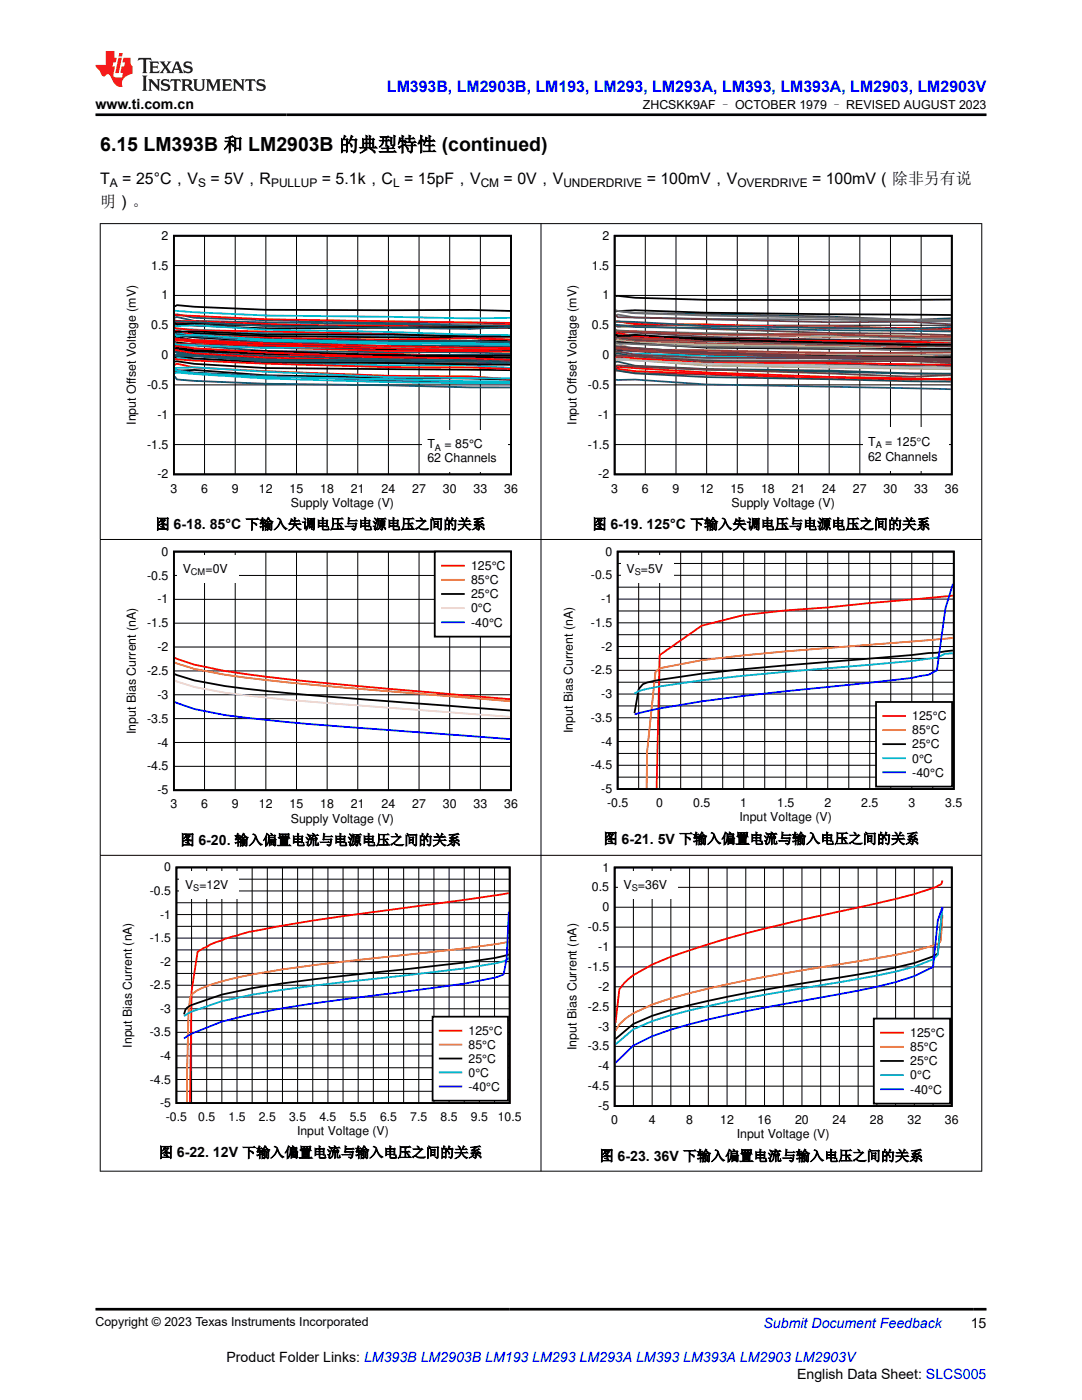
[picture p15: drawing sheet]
<svg xmlns="http://www.w3.org/2000/svg" width="216mm" height="279mm" viewBox="0 0 216 279" stroke-linecap="round" stroke-linejoin="round" font-family="sans-serif">
<defs><g id="words">
<text font-size="3.9" x="20" y="30.2">6.15 LM393B 和 LM2903B 的典型特性 (continued)</text>
<text font-size="3.2" fill="#00f" x="77.2" y="18.3">LM393B, LM2903B, LM193, LM293, LM293A, LM393, LM393A, LM2903, LM2903V</text>
<g font-size="3.2">
<text x="20" y="41.2">明）。</text>
<text x="20" y="36.7">T</text>
<text x="24.4" y="36.7">= 25°C，V</text>
<text x="42" y="36.7">= 5V，R</text>
<text x="64.2" y="36.7">= 5.1k，C = 15pF，V</text>
<text x="100.5" y="36.7">= 0V，V</text>
<text x="129" y="36.7">= 100mV，V</text>
<text x="162" y="36.7">= 100mV（除非另有说</text>
</g>
<g font-size="2.8">
<text x="19" y="21.7">www.ti.com.cn</text>
<text x="31" y="105.6">图 6-18. 85°C 下输入失调电压与电源电压之间的关系</text>
<text x="118.2" y="105.6">图 6-19. 125°C 下输入失调电压与电源电压之间的关系</text>
<text x="36" y="168.6">图 6-20. 输入偏置电流与电源电压之间的关系</text>
<text x="120.4" y="168.3">图 6-21. 5V 下输入偏置电流与输入电压之间的关系</text>
<text x="31.7" y="231">图 6-22. 12V 下输入偏置电流与输入电压之间的关系</text>
<text x="119.6" y="231.7">图 6-23. 36V 下输入偏置电流与输入电压之间的关系</text>
<text x="193.7" y="265">15</text>
<text x="45.2" y="271.9">Product Folder Links: LM393B LM2903B LM193 LM293 LM293A LM393 LM393A LM2903 LM2903V</text>
<text x="159" y="275.3">English Data Sheet: SLCS005</text>
</g>
<text font-size="2.8" fill="#00f" x="152.4" y="265">Submit Document Feedback</text>
<g font-size="2.5">
<text x="128.3" y="21.8">ZHCSKK9AF – OCTOBER 1979 – REVISED AUGUST 2023</text>
<text x="32.2" y="47.9">2</text>
<text x="120.2" y="47.9">2</text>
<text x="30.2" y="53.8">1.5</text>
<text x="118.1" y="53.8">1.5</text>
<text x="32.2" y="59.8">1</text>
<text x="120.2" y="59.8">1</text>
<text x="30.2" y="65.7">0.5</text>
<text x="118.1" y="65.7">0.5</text>
<text x="32.2" y="71.7">0</text>
<text x="120.2" y="71.7">0</text>
<text x="29.4" y="77.6">-0.5</text>
<text x="117.3" y="77.6">-0.5</text>
<text x="31.4" y="83.6">-1</text>
<text x="119.4" y="83.6">-1</text>
<text x="27.1" y="84.8" transform="rotate(-90 27.1 84.8)">Input Offset Voltage (mV)</text>
<text x="29.4" y="89.5">-1.5</text>
<text x="85.3" y="89.5">T</text>
<text x="88.7" y="89.5">= 85°C</text>
<text x="115" y="84.8" transform="rotate(-90 115 84.8)">Input Offset Voltage (mV)</text>
<text x="117.3" y="89.5">-1.5</text>
<text x="173.2" y="89">T</text>
<text x="176.6" y="89">= 125q</text>
<text x="183.9" y="89">C</text>
<text x="31.4" y="95.5">-2</text>
<text x="85.3" y="92.2">62 Channels</text>
<text x="119.4" y="95.5">-2</text>
<text x="173.2" y="92">62 Channels</text>
<text x="34" y="98.3">3</text>
<text x="40.1" y="98.3">6</text>
<text x="46.2" y="98.3">9</text>
<text x="51.7" y="98.3">12</text>
<text x="57.8" y="98.3">15</text>
<text x="58" y="101.1">Supply Voltage (V)</text>
<text x="63.9" y="98.3">18</text>
<text x="70" y="98.3">21</text>
<text x="76.1" y="98.3">24</text>
<text x="82.2" y="98.3">27</text>
<text x="88.4" y="98.3">30</text>
<text x="94.5" y="98.3">33</text>
<text x="100.6" y="98.3">36</text>
<text x="122" y="98.3">3</text>
<text x="128.1" y="98.3">6</text>
<text x="134.2" y="98.3">9</text>
<text x="139.6" y="98.3">12</text>
<text x="145.7" y="98.3">15</text>
<text x="146" y="101.1">Supply Voltage (V)</text>
<text x="151.9" y="98.3">18</text>
<text x="158" y="98.3">21</text>
<text x="164.1" y="98.3">24</text>
<text x="170.2" y="98.3">27</text>
<text x="176.3" y="98.3">30</text>
<text x="182.4" y="98.3">33</text>
<text x="188.5" y="98.3">36</text>
<text x="32.2" y="110.9">0</text>
<text x="94" y="113.8">125°C</text>
<text x="120.8" y="110.9">0</text>
<text x="29.4" y="115.7">-0.5</text>
<text x="36.5" y="114.4">V</text>
<text x="41" y="114.4">=0V</text>
<text x="94" y="116.6">85°C</text>
<text x="94" y="119.4">25°C</text>
<text x="117.9" y="115.6">-0.5</text>
<text x="125" y="114.4">V</text>
<text x="127.9" y="114.4">=5V</text>
<text x="29.4" y="125.2">-1.5</text>
<text x="31.4" y="120.4">-1</text>
<text x="94" y="122.2">0°C</text>
<text x="94" y="125.1">-40°C</text>
<text x="117.9" y="125.1">-1.5</text>
<text x="120" y="120.4">-1</text>
<text x="31.4" y="129.9">-2</text>
<text x="120" y="129.8">-2</text>
<text x="29.4" y="134.7">-2.5</text>
<text x="117.9" y="134.6">-2.5</text>
<text x="31.4" y="139.5">-3</text>
<text x="120" y="139.3">-3</text>
<text x="182" y="143.8">125°C</text>
<text x="27.1" y="146.5" transform="rotate(-90 27.1 146.5)">Input Bias Current (nA)</text>
<text x="29.4" y="144.2">-3.5</text>
<text x="31.4" y="149">-4</text>
<text x="114.3" y="146.3" transform="rotate(-90 114.3 146.3)">Input Bias Current (nA)</text>
<text x="117.9" y="144.1">-3.5</text>
<text x="120" y="148.8">-4</text>
<text x="182" y="146.6">85°C</text>
<text x="182" y="149.4">25°C</text>
<text x="29.4" y="153.8">-4.5</text>
<text x="117.9" y="153.5">-4.5</text>
<text x="182" y="152.2">0°C</text>
<text x="182" y="155">-40°C</text>
<text x="31.4" y="158.5">-5</text>
<text x="34" y="161.3">3</text>
<text x="40.1" y="161.3">6</text>
<text x="46.2" y="161.3">9</text>
<text x="51.7" y="161.3">12</text>
<text x="57.8" y="161.3">15</text>
<text x="63.9" y="161.3">18</text>
<text x="70" y="161.3">21</text>
<text x="76.1" y="161.3">24</text>
<text x="82.2" y="161.3">27</text>
<text x="88.4" y="161.3">30</text>
<text x="94.5" y="161.3">33</text>
<text x="100.6" y="161.3">36</text>
<text x="120" y="158.3">-5</text>
<text x="121.1" y="161.1">-0.5</text>
<text x="130.9" y="161.1">0</text>
<text x="138.3" y="161.1">0.5</text>
<text x="147.7" y="161.1">1</text>
<text x="155.1" y="161.1">1.5</text>
<text x="164.5" y="161.1">2</text>
<text x="171.8" y="161.1">2.5</text>
<text x="181.3" y="161.1">3</text>
<text x="188.6" y="161.1">3.5</text>
<text x="58" y="164.2">Supply Voltage (V)</text>
<text x="147.5" y="163.9">Input Voltage (V)</text>
<text x="120.2" y="173.9">1</text>
<text x="118.1" y="177.9">0.5</text>
<text x="124.4" y="177.5">V</text>
<text x="127.3" y="177.5">=36V</text>
<text x="117.3" y="185.8">-0.5</text>
<text x="120.2" y="181.9">0</text>
<text x="119.4" y="189.8">-1</text>
<text x="117.3" y="193.8">-1.5</text>
<text x="119.4" y="197.7">-2</text>
<text x="117.3" y="201.7">-2.5</text>
<text x="115" y="209.5" transform="rotate(-90 115 209.5)">Input Bias Current (nA)</text>
<text x="117.3" y="209.6">-3.5</text>
<text x="119.4" y="205.7">-3</text>
<text x="181.6" y="207">125°C</text>
<text x="181.6" y="209.8">85°C</text>
<text x="119.4" y="213.6">-4</text>
<text x="181.6" y="212.6">25°C</text>
<text x="181.6" y="215.4">0°C</text>
<text x="117.3" y="217.6">-4.5</text>
<text x="119.4" y="221.5">-5</text>
<text x="181.6" y="218.2">-40°C</text>
<text x="122" y="224.4">0</text>
<text x="129.4" y="224.4">4</text>
<text x="136.9" y="224.4">8</text>
<text x="143.7" y="224.4">12</text>
<text x="147" y="227.2">Input Voltage (V)</text>
<text x="151.2" y="224.4">16</text>
<text x="158.6" y="224.4">20</text>
<text x="166.1" y="224.4">24</text>
<text x="173.6" y="224.4">28</text>
<text x="181.1" y="224.4">32</text>
<text x="188.5" y="224.4">36</text>
<text x="19" y="264.7">Copyright © 2023 Texas Instruments Incorporated</text>
</g>
<g font-size="2.4">
<text x="21.9" y="37.3">A</text>
<text x="39.5" y="37.3">S</text>
<text x="54.1" y="37.3">PULLUP</text>
<text x="78.4" y="37.3">L</text>
<text x="95.9" y="37.3">CM</text>
<text x="112.4" y="37.3">UNDERDRIVE</text>
<text x="147.1" y="37.3">OVERDRIVE</text>
<text x="32.8" y="173.9">0</text>
<text x="29.9" y="178.6">-0.5</text>
<text x="36.9" y="177.4">V</text>
<text x="39.8" y="177.4">=12V</text>
<text x="31.9" y="183.3">-1</text>
<text x="29.9" y="188">-1.5</text>
<text x="29.9" y="197.4">-2.5</text>
<text x="31.9" y="192.7">-2</text>
<text x="31.9" y="202.1">-3</text>
<text x="26.3" y="209.1" transform="rotate(-90 26.3 209.1)">Input Bias Current (nA)</text>
<text x="29.9" y="206.8">-3.5</text>
<text x="93.5" y="206.5">125°C</text>
<text x="93.5" y="209.3">85°C</text>
<text x="31.9" y="211.5">-4</text>
<text x="93.5" y="212.1">25°C</text>
<text x="93.5" y="214.9">0°C</text>
<text x="29.9" y="216.2">-4.5</text>
<text x="31.9" y="220.9">-5</text>
<text x="93.5" y="217.7">-40°C</text>
<text x="33.1" y="223.7">-0.5</text>
<text x="39.6" y="223.7">0.5</text>
<text x="45.6" y="223.7">1.5</text>
<text x="51.7" y="223.7">2.5</text>
<text x="57.7" y="223.7">3.5</text>
<text x="59.3" y="226.5">Input Voltage (V)</text>
<text x="63.7" y="223.7">4.5</text>
<text x="69.8" y="223.7">5.5</text>
<text x="75.8" y="223.7">6.5</text>
<text x="81.9" y="223.7">7.5</text>
<text x="87.9" y="223.7">8.5</text>
<text x="94" y="223.7">9.5</text>
<text x="99.3" y="223.7">10.5</text>
</g>
<g font-size="1.8">
<text x="86.8" y="89.9">A</text>
<text x="174.7" y="89.4">A</text>
<text x="38.1" y="114.8">CM</text>
<text x="126.6" y="114.8">S</text>
<text x="38.6" y="177.8">S</text>
<text x="126.1" y="177.9">S</text>
</g>
</g></defs>
<g fill="none" stroke="#000" stroke-width=".36">
<path d="M34.7 47.1h67.3v47.6h-67.3zM34.9 61.2l.4-.3 3.5 .3 14.3 .6 40.7 .1 8 .2M34.9 74l3.9-.2 14.3 1.1 40.7 .6 8 .3M34.9 64.6l3.9 .4 14.3 .5 48.7-.1M34.9 67.8l.4-.1 3.5 .5 14.3 .4 24.4 .6h16.3l8 .4M34.9 68.3l3.9 .4a1334.7 1334.7 0 0 0 63 1.1M34.9 69.7l3.9 .6 14.3 .6 24.4 .1 16.3 .5 8 .1M34.9 66.2h.4l3.5 .3 14.3 .6 40.7 .4 8 .3M34.9 66.6l.4 .2 3.5 .5 14.3 .9 48.7 .3M34.9 66.9l3.9 .3a1900.6 1900.6 0 0 0 63 .8M34.9 67.3l.4-.1 3.5 .7 14.3 .8 24.4 .4h16.3l8 .4M34.9 72.2l.4-.1 3.5 .5 14.3 .9 48.7 .4"/>
<path d="M34.9 69.4l.4 .2 3.5 .5 14.3 .5 24.4 .2 16.3 .5h8M34.9 69.2l3.9 .7 14.3 .2 24.4 .8h24.3M34.9 64.4l.4 .3 3.5-.2 14.3 .5 24.4 .3h24.3M34.9 71.4l.4-.4 3.5 .5 14.3 .8 24.4 .1 24.3 .4M34.9 66.2l3.9-.1 14.3 .7 24.4-.1 16.3 .5h8"/>
</g>
<g fill="none" stroke="#000" stroke-width=".2">
<path d="M34.7 59h67.3M34.7 53h67.3M40.8 47.1v47.6M46.9 47.1v47.6M53.1 47.1v47.6M59.2 47.1v47.6M65.3 47.1v47.6M71.4 47.1v47.6M77.5 47.1v47.6M83.6 47.1v47.6M89.7 47.1v47.6M95.9 47.1v47.6"/>
<path d="M34.7 76.8h67.3M34.7 70.9h67.3M34.7 64.9h67.3M34.7 88.7h67.3M34.7 82.8h67.3"/>
</g>
<g fill="none" stroke="#f00" stroke-width=".36">
<path d="M34.9 67.2l.4 .3 3.5 .9 14.3 .6 40.7 .4 8 .3M34.9 65.4l3.9 .5 38.7 .7 16.3 .7 8-.2M34.9 64.4h3.9l14.3 .5 40.7 .1 8-.2M34.9 69.2l.4-.2 3.5 1 14.3 .6h24.4l24.3 .7M34.9 70.1l3.9 .4 14.3 .4 48.7 1.2M34.9 72.8l.4-.2 3.5 .7 14.3 .8 24.4 .9 16.3 .1 8 .6M34.9 69.3l3.9 .6 14.3 1.1 48.7 .7M34.9 68.4l.4 .2a1443.1 1443.1 0 0 0 66.5 1.6M34.9 62.7l.4 .2 17.8 .8 48.7 .7M34.9 64l42.6 1.4 16.3 .1 8-.2M34.9 66.1l.4-.1 3.5 .9 14.3 .5 24.4 .4 16.3-.3 8 .3M34.9 67.6l18.2 .9 40.7 .9h8"/>
<path d="M34.9 67.8l.4 .1 17.8 1 40.7 .9 8-.2M34.9 69.8l3.9 .7 14.3 .9 24.4 .6 24.3 .2M34.9 71.6l.4 .1a973.4 973.4 0 0 0 58.5 1.6l8 .3M34.9 69.2l18.2 1.1 24.4 1 16.3 .2 8 .3"/>
</g>
<g fill="none" stroke="#105465" stroke-width=".36">
<path d="M34.9 63l.4-.3 3.5 .7 14.3 .5 24.4 .6 16.3-.1 8 .2M34.9 66.8l3.9 .5 14.3 .7 40.7 .5 8-.1M34.9 63.4l.4-.1 3.5 .7 63 1M34.9 70.1l3.9 .4a1310.3 1310.3 0 0 0 63 1.2M34.9 69.3l.4-.2 3.5 .5 14.3 .7 24.4 .8 16.3-.4 8 .2M34.9 70.2l.4 .2a593.8 593.8 0 0 0 58.5 2.1l8 .2M34.9 68.7l.4 .3h3.5l14.3 1.1 40.7 .2 8 .3M34.9 75.1l.4 .6 3.5 .3 14.3 .6 24.4 .3 16.3 .4h8M34.9 73.9l3.9 .5 38.7 1.6 16.3 .4h8M34.9 67.4l3.9 .5 14.3 .3 24.4 .9 16.3-.1 8 .1M34.9 69.7l3.9 .9 14.3 .9 24.4 .6h24.3M34.9 66.7l3.9 .4 14.3 .6 24.4 .3h16.3l8 .3"/>
<path d="M34.9 70.3l3.9 .2a1081.5 1081.5 0 0 0 63 1.2M34.9 70.8l18.2 1.1 24.4-.1 16.3 .3 8-.1M34.9 64.2l3.9 .1 14.3 .8 24.4 .3 16.3 .2 8-.4M34.9 71h3.9l14.3 1.2 40.7-.1 8 .4"/>
</g>
<g fill="none" stroke="#00bacc" stroke-width=".36">
<path d="M34.9 65.6h.4a882.7 882.7 0 0 0 66.5 1.3M34.9 68.3l.4 .3 17.8 .8 48.7 .6M34.9 66.2l.4 .3 3.5 .4 14.3 .9 48.7 .8M34.9 62l3.9 .3 14.3 .7 40.7 .5 8-.1M34.9 66.5h3.9l14.3 .9 48.7 .7M34.9 67l.4-.3 3.5 .6 14.3 .7 24.4 .6 16.3 .7h8M34.9 65.1l3.9-.2 14.3 .9 24.4 .5 24.3 .7M34.9 73.5l3.9-.2a787.3 787.3 0 0 0 63 2.2M34.9 69.9l.4-.1 3.5 .5 14.3 1 24.4 .5 24.3-.1M34.9 66.6l.4 .2 3.5 .2 14.3 1 24.4 .5h16.3l8 .2M34.9 68.5l.4 .3 17.8 .6 24.4-.1 16.3 .3 8-.2M34.9 74.5l.4-.2 17.8 1.2 24.4 .8 24.3 .2"/>
<path d="M34.9 71.7l.4-.3 3.5 .4 14.3 .6 24.4 .5h16.3l8 .5M34.9 66.7l.4 .4 3.5-.3 14.3 1 40.7 1h8M34.9 73.6l.4 .4 3.5 .5 14.3 .8 48.7 .9"/>
</g>
<path d="M84.2 85.9h17.1v8.3h-17.1z" fill-rule="evenodd" fill="#fff"/>
<path d="M122.6 47.1h67.3v47.6h-67.3zM122.8 59.1l.5-.1 3.4 .4 14.3 .4h48.7M122.8 62l.5 .1 3.4-.2 14.3 .5 48.7 .5M122.8 69.6l.5 .3 3.4 .1a1345.6 1345.6 0 0 0 63 1.3M122.8 68.3l18.2 1.1 24.5 .2h24.2M122.8 66.8l.5 .2 17.7 .5 40.8 .7 7.9 .4M122.8 66.7l.5 .4 3.4-.3 14.3 1 40.8 1h7.9" fill="none" stroke="#000" stroke-width=".36"/>
<g fill="none" stroke="#000" stroke-width=".2">
<path d="M122.6 59h67.3M122.6 53h67.3M128.8 47.1v47.6M134.9 47.1v47.6M141 47.1v47.6M147.1 47.1v47.6M153.2 47.1v47.6M159.3 47.1v47.6M165.5 47.1v47.6M171.6 47.1v47.6M177.7 47.1v47.6M183.8 47.1v47.6"/>
<path d="M122.6 76.8h67.3M122.6 70.9h67.3M122.6 64.9h67.3M122.6 88.7h67.3M122.6 82.8h67.3"/>
</g>
<path d="M122.8 67.6l3.9 .4 14.3 .6 24.5 .1 16.3 .6 7.9-.1M122.8 64.2l3.9 .5h14.3l24.5 .8h24.2M122.8 73.1l.5 .1a828.8 828.8 0 0 0 58.5 2.3l7.9 .2M122.8 73.5l3.9 .6 38.8 1.4 16.3 .3 7.9-.3M122.8 66.5h.5l3.4 .6 14.3 .7 40.8 .4 7.9 .3M122.8 71.4l.5-.4 3.4 .5 14.3 .8 24.5 .1 24.2 .4" fill="none" stroke="#f00" stroke-width=".36"/>
<path d="M122.8 73.2h3.9l14.3 .6 40.8 .8h7.9" fill="none" stroke="#105465" stroke-width=".36"/>
<path d="M122.8 70.3l.5 .1a2292.5 2292.5 0 0 0 66.4 1.5" fill="none" stroke="#00bacc" stroke-width=".36"/>
<path d="M122.8 62.2l.5-.1 3.4 .4 14.3 .2 24.5 .5 16.3 .7 7.9-.4M122.8 69l.5 .3 3.4 .1 14.3 1.1 24.5 .6 24.2 .3M122.8 66.9h.5a1386.4 1386.4 0 0 0 58.5 1.4l7.9 .2M122.8 72.2h.5l3.4 .8 14.3 .6 24.5 .4 24.2 .6M122.8 70.6l.5-.1 3.4 .7 14.3 .8 24.5 .5 16.3 .5 7.9-.3M122.8 73.6l.5 .4 3.4 .5 14.3 .8 48.7 .9" fill="none" stroke="#286b48" stroke-width=".36"/>
<path d="M122.8 64.2l3.9 .3 14.3 .6 24.5-.1 24.2 .9M122.8 71.3l3.9 .4 38.8 1.2h24.2M122.8 67.9l.5 .3 3.4-.1 55.1 1.4 7.9 .4M122.8 67.2l66.9 1.7M122.8 69.5l3.9 .3 38.8 .6 24.2-.1M122.8 66.2l3.9-.1 14.3 .7 24.5-.1 16.3 .5h7.9" fill="none" stroke="#9d3939" stroke-width=".36"/>
<path d="M122.8 74l.5-.1 3.4 .5 14.3 .4 24.5 .8 24.2 .2M122.8 62.8l.5 .5 42.2 1 16.3-.1 7.9 .5M122.8 69.9l.5-.2 3.4 .4a1554.6 1554.6 0 0 0 63 1.8M122.8 66.3l18.2 .9 24.5 .6 24.2 .2M122.8 70.2l.5-.1 3.4 .7 14.3 .6 24.5 .1 24.2 .6M122.8 69.2l18.2 1.1 24.5 1 16.3 .2 7.9 .3" fill="none" stroke="#68275f" stroke-width=".36"/>
<path d="M122.8 65l.5 .2 3.4-.1 38.8 1.3 16.3 .2 7.9 .3M122.8 67.6l.5 .3 3.4-.1 14.3 .8 40.8 .3 7.9 .3M122.8 70.3l3.9 .5 14.3 .8 48.7 1.4M122.8 73l.5-.1 17.7 .8 40.8 1.5 7.9-.3M122.8 67.3l3.9 .5 14.3 .2 24.5 .7 16.3 .1 7.9 .3M122.8 71h3.9l14.3 1.2 40.8-.1 7.9 .4" fill="none" stroke="#6b5028" stroke-width=".36"/>
<path d="M122.8 65.8l.5 .4 42.2 1.1 24.2-.1M122.8 69.3l18.2 1 40.8 .7 7.9 .2M122.8 71.1l.5 .3 3.4 .2 14.3 .6 40.8 1 7.9 .1M122.8 69.5l.5-.2 3.4 .7 14.3 .7 24.5 .6 16.3 .1 7.9 .3M122.8 67.1l3.9 .5 14.3 .4 40.8 .8 7.9-.3" fill="none" stroke="#83461f" stroke-width=".36"/>
<path d="M122.8 66l3.9 .4 14.3 .1 24.5 .7 24.2 .5M122.8 68.7l.5-.1 3.4 1.2h14.3l24.5 .9 16.3 .1 7.9 .5M122.8 68l.5-.1 3.4 .4 14.3 .5 24.5 .4 24.2 .7M122.8 66.6l.5 .2 3.4 .2 14.3 .8 48.7 .6M122.8 71.8l3.9 .1 14.3 1.1 48.7 .7" fill="none" stroke="#b1ae67" stroke-width=".36"/>
<path d="M122.8 63.1l.5-.3 3.4 .6 63 .7M122.8 66l18.2 .5 24.5 .3 16.3 .7 7.9 .1M122.8 67.3l3.9 .1 14.3 .7 48.7 .6M122.8 62l3.9 .5 14.3 .5 48.7 .8M122.8 68.3l.5 .2 17.7 .7 24.5 .3 16.3 .5h7.9" fill="none" stroke="#6c6c6c" stroke-width=".36"/>
<path d="M122.8 67.7l.5-.1 17.7 1.2 48.7 1.3M122.8 67.2l3.9 .7 14.3 .7 24.5 .3 16.3 .5 7.9-.1M122.8 71.3l.5 .4 3.4-.1 14.3 .9 48.7 .9M122.8 70.5l18.2 1.1 48.7 .6M122.8 71.6l.5 .1a973.4 973.4 0 0 0 58.5 1.6l7.9 .3" fill="none" stroke="#b8b8b8" stroke-width=".36"/>
<path d="M122.8 67l.5 .2 3.4 .2 63 1.6M122.8 66.7l.5-.1 3.4 .7h14.3l24.5 1.1 24.2 .6M122.8 75.8h3.9l14.3 .9 48.7 1M122.8 64.8l3.9 .5 63 .9M122.8 64.2l3.9 .1 14.3 .8 24.5 .3 16.3 .2 7.9-.4" fill="none" stroke="#295c75" stroke-width=".36"/>
<path d="M172.1 85.3h17.1v8.6h-17.1z" fill-rule="evenodd" fill="#fff"/>
<path d="M34.7 110.1h67.3v47.6h-67.3zM34.9 134.5l3.9 1.3a184.5 184.5 0 0 0 22.4 2.9l40.6 3.1" fill="none" stroke="#000" stroke-width=".36"/>
<g fill="none" stroke="#000" stroke-width=".2">
<path d="M34.7 119.6h67.3M34.7 114.8h67.3M40.8 110.1v47.6M46.9 110.1v47.6M53.1 110.1v47.6M59.2 110.1v47.6M65.3 110.1v47.6M71.4 110.1v47.6M77.5 110.1v47.6M83.6 110.1v47.6M89.7 110.1v47.6M95.9 110.1v47.6"/>
<path d="M34.7 138.7h67.3M34.7 133.9h67.3M34.7 129.1h67.3M34.7 124.4h67.3M34.7 152.9h67.3M34.7 148.2h67.3M34.7 143.4h67.3"/>
</g>
<path d="M34.9 131.3l3.9 1.3a177.2 177.2 0 0 0 22.4 3.4l40.6 3.5" fill="none" stroke="#f00" stroke-width=".36"/>
<path d="M34.9 132.2l3.9 1.3a239.3 239.3 0 0 0 26.5 3.4l36.5 3" fill="none" stroke="#ff7f00" stroke-width=".36"/>
<path d="M34.9 135.8l3.9 1.3a179.2 179.2 0 0 0 22.4 2.9l40.6 3.1" fill="none" stroke="#ff7fff" stroke-width=".36"/>
<path d="M34.9 140.1l3.9 1.4a146.5 146.5 0 0 0 18.3 2.6l44.7 3.4" fill="none" stroke="#00f" stroke-width=".36"/>
<g fill="#fff">
<path d="M35.4 110.8h12.2v5.6h-12.2z" fill-rule="evenodd"/>
<path d="M86.7 110.1h15.3v17h-15.3z" fill-rule="evenodd"/>
</g>
<path d="M86.7 110.1h15.3v17h-15.3zM88.2 118.5h4.4M123.2 110.1h67.1v47.4h-67.1zM190.1 129.8a695.6 695.6 0 0 1-33.3 3 224.1 224.1 0 0 0-27.7 3.4l-.8 .3-.9 1-.8 4.8" fill="none" stroke="#000" stroke-width=".36"/>
<path d="M88.2 112.9h4.4M190.1 118.9l-24.9 2.3-8.4 .6-8.4 .9-8.4 2.2-8.4 5.8-.6 26.6" fill="none" stroke="#f00" stroke-width=".36"/>
<path d="M88.2 115.7h4.4M190.1 127.3l-16.6 1.4a659.1 659.1 0 0 0-33.5 3.1l-8.4 1.6-.8 .7-1.7 16-.1 7.2" fill="none" stroke="#ff7f00" stroke-width=".36"/>
<path d="M88.2 121.4h4.4" fill="none" stroke="#ff7fff" stroke-width=".36"/>
<path d="M190.1 116.5l-1.5 4.9-1.6 12.4-1.7 .9-3.4 .6-8.4 1a884.3 884.3 0 0 0-33.5 3.7l-8.4 1.4-5 1.2M88.2 124.2h4.4" fill="none" stroke="#00f" stroke-width=".36"/>
<g fill="none" stroke="#000" stroke-width=".2">
<path d="M123.2 119.6h67.1M123.2 117.2h67.1M123.2 114.8h67.1M123.2 112.5h67.1M127.4 110.1v47.4M131.6 110.1v47.4M135.8 110.1v47.4M140 110.1v47.4M144.2 110.1v47.4M148.4 110.1v47.4M152.6 110.1v47.4M156.8 110.1v47.4"/>
<path d="M161 110.1v47.4M165.2 110.1v47.4M169.4 110.1v47.4M173.5 110.1v47.4M177.7 110.1v47.4M181.9 110.1v47.4M186.1 110.1v47.4M123.2 138.5h67.1M123.2 136.1h67.1M123.2 133.8h67.1M123.2 131.4h67.1M123.2 129h67.1"/>
<path d="M123.2 126.7h67.1M123.2 124.3h67.1M123.2 121.9h67.1M123.2 155.1h67.1M123.2 152.7h67.1M123.2 150.4h67.1M123.2 148h67.1M123.2 145.6h67.1M123.2 143.2h67.1M123.2 140.9h67.1"/>
</g>
<path d="M190.1 130.4l-1.5 .1-1.6 .7-5.1 .7-16.7 1.5a416.2 416.2 0 0 0-34.4 3.7 10.7 10.7 0 0 0-4.2 1.3" fill="none" stroke="#007cff" stroke-width=".36"/>
<g fill="#fff">
<path d="M123.9 110.8h10.6v5.5h-10.6z" fill-rule="evenodd"/>
<path d="M174.8 140.1h15.2v16.9h-15.2z" fill-rule="evenodd"/>
</g>
<path d="M174.8 140.1h15.2v16.9h-15.2zM176.3 148.5h4.3" fill="none" stroke="#000" stroke-width=".36"/>
<path d="M176.3 142.9h4.3" fill="none" stroke="#f00" stroke-width=".36"/>
<path d="M176.3 145.7h4.3" fill="none" stroke="#ff7f00" stroke-width=".36"/>
<path d="M176.3 151.3h4.3" fill="none" stroke="#007cff" stroke-width=".36"/>
<path d="M176.3 154.1h4.3" fill="none" stroke="#00f" stroke-width=".36"/>
<path d="M35.2 173.1h66.5v47h-66.5zM101.5 190.5l-2.2 .6a285.3 285.3 0 0 1-24.8 3 393.5 393.5 0 0 0-24.2 3.1l-6 1.3-6.4 2.2a1.92 1.92 0 0 0-1.2 1.7" fill="none" stroke="#000" stroke-width=".35"/>
<g fill="none" stroke="#000" stroke-width=".2">
<path d="M35.2 177.8h66.5M35.2 175.5h66.5M38.2 173.1v47M41.2 173.1v47M44.3 173.1v47M47.3 173.1v47M50.3 173.1v47M53.3 173.1v47M56.4 173.1v47M59.4 173.1v47M62.4 173.1v47M65.4 173.1v47"/>
<path d="M68.5 173.1v47M71.5 173.1v47M74.5 173.1v47M77.5 173.1v47M80.5 173.1v47M83.6 173.1v47M86.6 173.1v47M89.6 173.1v47M92.6 173.1v47M95.7 173.1v47M98.7 173.1v47M35.2 199h66.5"/>
<path d="M35.2 196.6h66.5M35.2 194.3h66.5M35.2 191.9h66.5M35.2 189.6h66.5M35.2 187.2h66.5M35.2 184.9h66.5M35.2 182.5h66.5M35.2 180.2h66.5M35.2 217.8h66.5M35.2 215.4h66.5M35.2 213.1h66.5M35.2 210.7h66.5"/>
<path d="M35.2 208.4h66.5M35.2 206h66.5M35.2 203.7h66.5M35.2 201.3h66.5"/>
</g>
<path d="M101.5 178.3l-27 3.7a257.1 257.1 0 0 0-26 4.3l-2.4 .7a23.5 23.5 0 0 0-6.7 3l-1.2 7.8-.3 22.2" fill="none" stroke="#f00" stroke-width=".35"/>
<path d="M101.5 187.9l-8.9 1.4-18.1 1.9a257.2 257.2 0 0 0-26 3.6l-2.4 .6a34.1 34.1 0 0 0-6.7 2.2l-1.2 .9-.3 .7-.3 2.8-.3 18" fill="none" stroke="#ff7f00" stroke-width=".35"/>
<path d="M101.5 191.1l-.4 .5-1.8 .6-6.7 1.1-18.1 2.1a351.8 351.8 0 0 0-24.2 3.1l-6 1.3-6.1 2.1-1.5 .9" fill="none" stroke="#007cff" stroke-width=".35"/>
<path d="M101.5 182l-.4 9.3-.6 3.1-1.8 .7-6.1 1.2-18.1 2.4a295.4 295.4 0 0 0-24.2 3.7l-6 1.5-6.1 2.4-1.5 1" fill="none" stroke="#00f" stroke-width=".35"/>
<g fill="#fff">
<path d="M35.9 173.8h11.8v5.5h-11.8z" fill-rule="evenodd"/>
<path d="M86.3 202.9h15.1v16.8h-15.1z" fill-rule="evenodd"/>
</g>
<path d="M86.3 202.9h15.1v16.8h-15.1zM87.8 211.3h4.3" fill="none" stroke="#000" stroke-width=".35"/>
<path d="M87.8 205.7h4.3" fill="none" stroke="#f00" stroke-width=".35"/>
<path d="M87.8 208.5h4.3" fill="none" stroke="#ff7f00" stroke-width=".35"/>
<path d="M87.8 214h4.3" fill="none" stroke="#007cff" stroke-width=".35"/>
<path d="M87.8 216.8h4.3" fill="none" stroke="#00f" stroke-width=".35"/>
<path d="M122.6 173.1h67.3v47.6h-67.3zM188.1 181.1l-1 9.2-.9 .6a73.2 73.2 0 0 1-15 3.6 367.7 367.7 0 0 0-37.3 7.1l-3.8 1.1-3.7 1.6-3.6 3.1" fill="none" stroke="#000" stroke-width=".36"/>
<g fill="none" stroke="#000" stroke-width=".2">
<path d="M122.6 177.1h67.3M126.4 173.1v47.6M130.1 173.1v47.6M133.9 173.1v47.6M137.6 173.1v47.6M141.3 173.1v47.6M145.1 173.1v47.6M148.8 173.1v47.6M152.6 173.1v47.6M156.3 173.1v47.6M160 173.1v47.6M163.8 173.1v47.6"/>
<path d="M167.5 173.1v47.6M171.2 173.1v47.6M175 173.1v47.6M178.7 173.1v47.6M182.4 173.1v47.6M186.2 173.1v47.6M122.6 196.9h67.3M122.6 193h67.3M122.6 189h67.3M122.6 185h67.3M122.6 181.1h67.3M122.6 216.8h67.3"/>
<path d="M122.6 212.8h67.3M122.6 208.8h67.3M122.6 204.9h67.3M122.6 200.9h67.3"/>
</g>
<path d="M188.1 175.7l-.2 .7-1 .6a102 102 0 0 1-15.7 4.1 356.7 356.7 0 0 0-29.9 7.3l-3.7 1.3a36.7 36.7 0 0 0-12.2 5.6l-1.8 2.1-.8 6.7" fill="none" stroke="#f00" stroke-width=".36"/>
<path d="M188.1 182.6l-.4 5.2-.2 .3-.9 .5a38.7 38.7 0 0 1-7.9 2l-3.7 .6a436.7 436.7 0 0 0-37.4 7 39 39 0 0 0-12.2 4.6l-1.8 1.7-.8 1.2" fill="none" stroke="#ff7f00" stroke-width=".36"/>
<path d="M188.1 181.1l-1 9.4-.9 1-3.8 1.4a227.2 227.2 0 0 1-22.4 4.4l-14.9 2.7a131.6 131.6 0 0 0-15 3.8l-3.7 1.6-3.6 3" fill="none" stroke="#007cff" stroke-width=".36"/>
<path d="M188.1 181l-1 2.7-.9 9.3-3.8 1.8a111.6 111.6 0 0 1-18.6 4.3 261 261 0 0 0-29.9 6.4l-3.8 1.3-3.7 1.9-3.6 3.4" fill="none" stroke="#00f" stroke-width=".36"/>
<g fill="#fff">
<path d="M123.3 173.8h12v5.6h-12z" fill-rule="evenodd"/>
<path d="M174.4 203.3h15.2v17h-15.2z" fill-rule="evenodd"/>
</g>
<path d="M174.4 203.3h15.2v17h-15.2zM175.8 211.7h4.4" fill="none" stroke="#000" stroke-width=".36"/>
<path d="M175.8 206.1h4.4" fill="none" stroke="#f00" stroke-width=".36"/>
<path d="M175.8 208.9h4.4" fill="none" stroke="#ff7f00" stroke-width=".36"/>
<path d="M175.8 214.6h4.4" fill="none" stroke="#007cff" stroke-width=".36"/>
<path d="M175.8 217.4h4.4" fill="none" stroke="#00f" stroke-width=".36"/>
<path d="M19.9 44.6h176.1M20 44.6v189.2M107.9 44.6v189.2M195.9 44.6v189.2M19.9 107.7h176.1M19.9 170.7h176.1M19.9 233.7h176.1" fill="none" stroke="#000" stroke-width=".2"/>
<path d="M27.7 11.6l-.2 .5 .5-.2h.6v.1v2.2l-.2 .4h1l-.2-.4v-2.2v-.1h.5l.5 .2-.1-.5zM29.8 12.3l.2 .4v1.5l-.2 .4h1.9l.1-.6a1.08 1.08 0 0 1-1.3 .2v-.7h.6l.4 .2v-.7l-.4 .2h-.6v-.5l.2-.2a1 1 0 0 1 1 .3l-.1-.5zM31.8 12.3l1 1.1-1 1.2h.9l-.2-.2 .4-.8 .5 .8-.2 .2h1.6l-.2-.2 .1-.5h1l.1 .5-.1 .2h.9l-.2-.3-.8-2h-.5l-1 2.2-.8-1.1 .9-1.1h-.8l.2 .2-.5 .6-.3-.6 .1-.2zM35.2 12.7l.4 1h-.8zM36.8 12.4a.65 .65 0 0 0-.2 .7 .65 .65 0 0 0 .6 .5l.7 .1 .1 .3a.79 .79 0 0 1-.7 .4 .79 .79 0 0 1-.7-.5l.1 .7 .2-.1a.93 .93 0 0 0 1.1 .1 .93 .93 0 0 0 .4-1 1.46 1.46 0 0 0-1.2-.6l-.1-.3a1.09 1.09 0 0 1 1.2 .2l-.2-.6-.1 .1-.6-.2zM28.4 15.1l.2 .4v2.2l-.2 .4h1l-.2-.4v-2.2l.2-.4zM29.6 15.8l.2 .4v1.5l-.2 .4h.8l-.3-.4v-1.3l1.7 1.8v-2l.2-.4h-.8l.2 .2 .1 1.1-1.2-1.3zM32.3 15.9a.65 .65 0 0 0-.2 .8 .65 .65 0 0 0 .7 .4l.6 .2 .1 .2a.79 .79 0 0 1-.7 .4 .79 .79 0 0 1-.7-.5l.1 .7 .2-.1a.93 .93 0 0 0 1.1 .1 .93 .93 0 0 0 .4-.9 1.46 1.46 0 0 0-1.2-.6l-.1-.4a1.09 1.09 0 0 1 1.2 .2l-.2-.6-.1 .1-.6-.1zM34.1 15.8l-.1 .6a.63 .63 0 0 1 .7-.3l.1 1.6-.3 .4h1l-.2-.4v-1.6a.66 .66 0 0 1 .8 .3l-.1-.6zM36.2 15.8l.2 .4v1.5l-.2 .4h.9l-.2-.2v-.7h.5l.1 .2a.79 .79 0 0 0 1.2 .6l-1-.9a.61 .61 0 0 0 .6-.6 .61 .61 0 0 0-.5-.7zM36.9 16.1h.2a.47 .47 0 0 1 .5 .1 .47 .47 0 0 1 .1 .5l-.2 .1-.6 .1zM38.5 15.8l.2 .2a2.27 2.27 0 0 0 .4 2 1.04 1.04 0 0 0 1.7-.7v-1.3l.2-.2h-.8l.2 .4v1.1a.6 .6 0 0 1-.6 .6 .6 .6 0 0 1-.6-.6v-1.1l.3-.4zM41.1 15.8l.2 .4v1.5l-.2 .4h.7l-.2-.4v-1.4l.9 1.9 .8-1.9v1.4l-.2 .4h1l-.3-.4v-1.5l.3-.4h-.8l-.7 1.5-.7-1.5zM44.3 15.8l.2 .4v1.5l-.2 .4h1.9l.1-.6a1.09 1.09 0 0 1-1.3 .2v-.7h.6l.4 .2v-.6l-.4 .2h-.6v-.6l.2-.1a1.01 1.01 0 0 1 1 .3l-.1-.6zM46.4 15.8l.3 .4v1.5l-.3 .4h.8l-.2-.4v-1.3l1.6 1.8v-2l.2-.4h-.7l.2 .2v1.1l-1.2-1.3zM49 15.8l-.1 .6a.63 .63 0 0 1 .8-.3v1.6l-.3 .4h1l-.2-.4v-1.6a.66 .66 0 0 1 .8 .3l-.1-.6zM51.4 15.9a.65 .65 0 0 0-.2 .8 .65 .65 0 0 0 .6 .4l.6 .2 .2 .2a.79 .79 0 0 1-.8 .4 .79 .79 0 0 1-.6-.5l.1 .7 .2-.1a.93 .93 0 0 0 1 .1 .93 .93 0 0 0 .5-.9 1.46 1.46 0 0 0-1.3-.6l-.1-.4a1.09 1.09 0 0 1 1.3 .2l-.2-.6-.2 .1-.5-.1z" fill="#231f20"/>
<path d="M21.1 10.2v2.8h-2.1l.1 .3 .9 1a.95 .95 0 0 0 .9 .9 .59 .59 0 0 1 .6-.4 .59 .59 0 0 1 .5 .4l.4 .7a1.59 1.59 0 0 0 2.1 1.4 1.61 1.61 0 0 1 1-2.3l1-.3-.1-1.5a1.59 1.59 0 0 1-.4-1.7h-1.4l-.2 .9h.5l-.1 .9h-.5l-.2 1v.2l.4 .1-.2 .9h-.6a.73 .73 0 0 1-1.1-.7l.3-1.5h-.5l.2-.9h.5l.2-.9h-.5v-1.3zM23.6 11.5l-.6 3.1h.7l.6-3.1zM23.8 10.6l-.1 .6h.7l.1-.6z" fill="#ed1c24"/>
<path d="M19 22.9h177.8M19 261.3h177.8" fill="none" stroke="#000" stroke-width=".53"/>
<use href="#words"/>
</svg>
